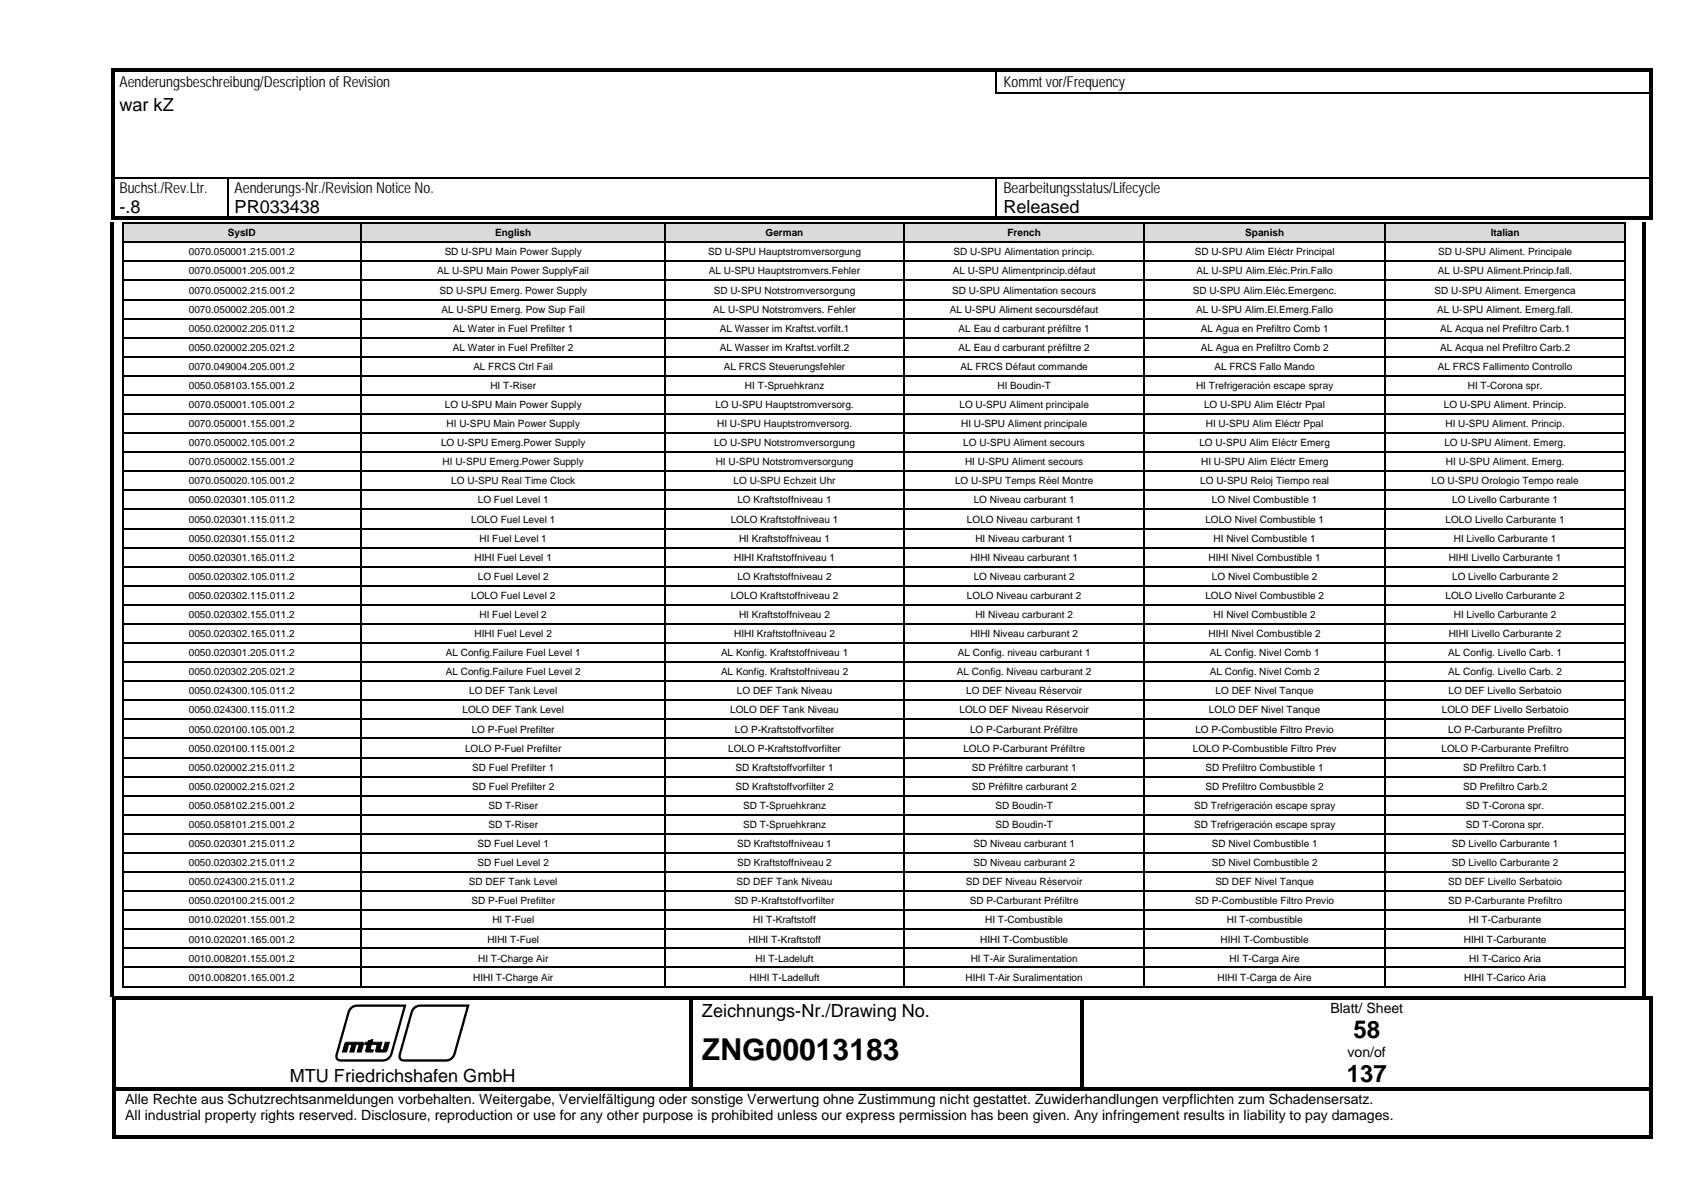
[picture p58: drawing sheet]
<svg xmlns="http://www.w3.org/2000/svg" width="297mm" height="210mm" viewBox="0 0 297 210" stroke-linecap="round" stroke-linejoin="round" font-family="sans-serif">
<defs><g id="words">
<text font-size="5.3" x="123.3" y="186.2">ZNG00013183</text>
<g font-size="4.2">
<text x="237.7" y="182.4">58</text>
<text x="236.5" y="190.1">137</text>
</g>
<g font-size="3.2">
<text x="21" y="19.5">war kZ</text>
<text x="21" y="37.4">-.8</text>
<text x="41.2" y="37.4">PR033438</text>
<text x="176.2" y="37.4">Released</text>
<text x="123.3" y="178.5">Zeichnungs-Nr./Drawing No.</text>
<text x="50.9" y="190">MTU Friedrichshafen GmbH</text>
</g>
<g font-size="2.6">
<text x="21" y="15.3">Aenderungsbeschreibung/Descriptionof Revision</text>
<text x="176.2" y="15.3">Kommt vor/Frequency</text>
<text x="21" y="33.9">Buchst./Rev.Ltr.</text>
<text x="41.2" y="33.9">Aenderungs-Nr./RevisionNotice No.</text>
<text x="176.2" y="33.9">Bearbeitungsstatus/Lifecycle</text>
</g>
<g font-size="2.5">
<text x="233.7" y="177.8">Blatt/ Sheet</text>
<text x="236.7" y="185.5">von/of</text>
<text x="22" y="193.8">Alle Rechte aus Schutzrechtsanmeldungen vorbehalten. Weitergabe, Vervielfältigung oder sonstige Verwertung ohne Zustimmung nicht gestattet. Zuwiderhandlungen verpflichten zum Schadensersatz.</text>
<text x="22" y="196.6">All industrial property rights reserved. Disclosure, reproduction or use for any other purpose is prohibited unless our express permission has been given. Any infringement results in liability to pay damages.</text>
</g>
<g font-size="1.8">
<text x="40" y="41.5">SysID</text>
<text x="87" y="41.5">English</text>
<text x="134.5" y="41.5">German</text>
<text x="177" y="41.5">French</text>
<text x="218.7" y="41.5">Spanish</text>
<text x="261.8" y="41.5">Italian</text>
<text x="33.2" y="44.9">0070.050001.215.001.2</text>
<text x="78.1" y="44.9">SD U-SPU Main Power Supply</text>
<text x="124.4" y="44.9">SD U-SPU Hauptstromversorgung</text>
<text x="167.5" y="44.9">SD U-SPU Alimentation princip.</text>
<text x="209.8" y="44.9">SD U-SPU Alim Eléctr Principal</text>
<text x="252.6" y="44.9">SD U-SPU Aliment. Principale</text>
<text x="33.2" y="48.2">0070.050001.205.001.2</text>
<text x="33.2" y="51.6">0070.050002.215.001.2</text>
<text x="76.8" y="48.2">AL U-SPU Main Power SupplyFail</text>
<text x="77.2" y="51.6">SD U-SPU Emerg. Power Supply</text>
<text x="124.5" y="48.2">AL U-SPU Hauptstromvers.Fehler</text>
<text x="125.4" y="51.6">SD U-SPU Notstromversorgung</text>
<text x="167.3" y="51.6">SD U-SPU Alimentation secours</text>
<text x="167.4" y="48.2">AL U-SPU Alimentprincip.défaut</text>
<text x="209.5" y="51.6">SD U-SPU Alim.Eléc.Emergenc.</text>
<text x="210.2" y="48.2">AL U-SPU Alim.Eléc.Prin.Fallo</text>
<text x="252" y="51.6">SD U-SPU Aliment. Emergenca</text>
<text x="252.6" y="48.2">AL U-SPU Aliment.Princip.fall.</text>
<text x="33.2" y="54.9">0070.050002.205.001.2</text>
<text x="33.2" y="58.3">0050.020002.205.011.2</text>
<text x="77.6" y="54.9">AL U-SPU Emerg. Pow Sup Fail</text>
<text x="79.6" y="58.3">AL Water in Fuel Prefilter 1</text>
<text x="125.3" y="54.9">AL U-SPU Notstromvers. Fehler</text>
<text x="126.4" y="58.3">AL Wasser im Kraftst.vorfilt.1</text>
<text x="166.9" y="54.9">AL U-SPU Aliment secoursdéfaut</text>
<text x="168.4" y="58.3">AL Eau d carburant préfiltre 1</text>
<text x="210.1" y="54.9">AL U-SPU Alim.El.Emerg.Fallo</text>
<text x="210.9" y="58.3">AL Agua en Prefiltro Comb 1</text>
<text x="252.4" y="54.9">AL U-SPU Aliment. Emerg.fall.</text>
<text x="253" y="58.3">AL Acqua nel Prefiltro Carb.1</text>
<text x="33.2" y="61.6">0050.020002.205.021.2</text>
<text x="33.2" y="65">0070.049004.205.001.2</text>
<text x="79.6" y="61.6">AL Water in Fuel Prefilter 2</text>
<text x="83.1" y="65">AL FRCS Ctrl Fail</text>
<text x="126.4" y="61.6">AL Wasser im Kraftst.vorfilt.2</text>
<text x="127.1" y="65">AL FRCS Steuerungsfehler</text>
<text x="168.4" y="61.6">AL Eau d carburant préfiltre 2</text>
<text x="168.7" y="65">AL FRCS Défaut commande</text>
<text x="210.9" y="61.6">AL Agua en Prefiltro Comb 2</text>
<text x="213.3" y="65">AL FRCS Fallo Mando</text>
<text x="252.6" y="65">AL FRCS Fallimento Controllo</text>
<text x="253" y="61.6">AL Acqua nel Prefiltro Carb.2</text>
<text x="33.2" y="68.3">0050.058103.155.001.2</text>
<text x="33.2" y="71.7">0070.050001.105.001.2</text>
<text x="78.1" y="71.7">LO U-SPU Main Power Supply</text>
<text x="86.1" y="68.3">HI T-Riser</text>
<text x="125.6" y="71.7">LO U-SPU Hauptstromversorg.</text>
<text x="130.9" y="68.3">HI T-Spruehkranz</text>
<text x="168.5" y="71.7">LO U-SPU Aliment principale</text>
<text x="175.2" y="68.3">HI Boudin-T</text>
<text x="210.1" y="68.3">HI Trefrigeración escape spray</text>
<text x="211.5" y="71.7">LO U-SPU Alim Eléctr Ppal</text>
<text x="253.6" y="71.7">LO U-SPU Aliment. Princip.</text>
<text x="257.8" y="68.3">HI T-Corona spr.</text>
<text x="33.2" y="75">0070.050001.155.001.2</text>
<text x="78.4" y="75">HI U-SPU Main Power Supply</text>
<text x="126" y="75">HI U-SPU Hauptstromversorg.</text>
<text x="168.8" y="75">HI U-SPU Aliment principale</text>
<text x="211.8" y="75">HI U-SPU Alim Eléctr Ppal</text>
<text x="253.9" y="75">HI U-SPU Aliment. Princip.</text>
<text x="33.2" y="78.4">0070.050002.105.001.2</text>
<text x="33.2" y="81.7">0070.050002.155.001.2</text>
<text x="77.5" y="78.4">LO U-SPU Emerg.Power Supply</text>
<text x="77.7" y="81.7">HI U-SPU Emerg.Power Supply</text>
<text x="125.4" y="78.4">LO U-SPU Notstromversorgung</text>
<text x="125.7" y="81.7">HI U-SPU Notstromversorgung</text>
<text x="169.2" y="78.4">LO U-SPU Aliment secours</text>
<text x="169.5" y="81.7">HI U-SPU Aliment secours</text>
<text x="210.7" y="78.4">LO U-SPU Alim Eléctr Emerg</text>
<text x="211" y="81.7">HI U-SPU Alim Eléctr Emerg</text>
<text x="253.7" y="78.4">LO U-SPU Aliment. Emerg.</text>
<text x="254" y="81.7">HI U-SPU Aliment. Emerg.</text>
<text x="33.2" y="85.1">0070.050020.105.001.2</text>
<text x="33.2" y="88.4">0050.020301.105.011.2</text>
<text x="79.3" y="85.1">LO U-SPU Real Time Clock</text>
<text x="83.9" y="88.4">LO Fuel Level 1</text>
<text x="128.8" y="85.1">LO U-SPU Echzeit Uhr</text>
<text x="129.5" y="88.4">LO Kraftstoffniveau 1</text>
<text x="167.7" y="85.1">LO U-SPU Temps Réel Montre</text>
<text x="171" y="88.4">LO Niveau carburant 1</text>
<text x="210.8" y="85.1">LO U-SPU Reloj Tiempo real</text>
<text x="212.9" y="88.4">LO Nivel Combustible 1</text>
<text x="251.4" y="85.1">LO U-SPU Orologio Tempo reale</text>
<text x="255.1" y="88.4">LO Livello Carburante 1</text>
<text x="33.2" y="91.8">0050.020301.115.011.2</text>
<text x="33.2" y="95.1">0050.020301.155.011.2</text>
<text x="82.8" y="91.8">LOLO Fuel Level 1</text>
<text x="84.2" y="95.1">HI Fuel Level 1</text>
<text x="128.4" y="91.8">LOLO Kraftstoffniveau 1</text>
<text x="129.8" y="95.1">HI Kraftstoffniveau 1</text>
<text x="169.8" y="91.8">LOLO Niveau carburant 1</text>
<text x="171.3" y="95.1">HI Niveau carburant 1</text>
<text x="211.7" y="91.8">LOLO Nivel Combustible 1</text>
<text x="213.2" y="95.1">HI Nivel Combustible 1</text>
<text x="253.9" y="91.8">LOLO Livello Carburante 1</text>
<text x="255.4" y="95.1">HI Livello Carburante 1</text>
<text x="33.2" y="98.5">0050.020301.165.011.2</text>
<text x="33.2" y="101.8">0050.020302.105.011.2</text>
<text x="83.3" y="98.5">HIHI Fuel Level 1</text>
<text x="83.9" y="101.8">LO Fuel Level 2</text>
<text x="128.9" y="98.5">HIHI Kraftstoffniveau 1</text>
<text x="129.5" y="101.8">LO Kraftstoffniveau 2</text>
<text x="170.4" y="98.5">HIHI Niveau carburant 1</text>
<text x="171" y="101.8">LO Niveau carburant 2</text>
<text x="212.3" y="98.5">HIHI Nivel Combustible 1</text>
<text x="212.9" y="101.8">LO Nivel Combustible 2</text>
<text x="254.5" y="98.5">HIHI Livello Carburante 1</text>
<text x="255.1" y="101.8">LO Livello Carburante 2</text>
<text x="33.2" y="105.2">0050.020302.115.011.2</text>
<text x="82.8" y="105.2">LOLO Fuel Level 2</text>
<text x="128.4" y="105.2">LOLO Kraftstoffniveau 2</text>
<text x="169.8" y="105.2">LOLO Niveau carburant 2</text>
<text x="211.7" y="105.2">LOLO Nivel Combustible 2</text>
<text x="253.9" y="105.2">LOLO Livello Carburante 2</text>
<text x="33.2" y="108.5">0050.020302.155.011.2</text>
<text x="33.2" y="111.9">0050.020302.165.011.2</text>
<text x="83.3" y="111.9">HIHI Fuel Level 2</text>
<text x="84.2" y="108.5">HI Fuel Level 2</text>
<text x="128.9" y="111.9">HIHI Kraftstoffniveau 2</text>
<text x="129.8" y="108.5">HI Kraftstoffniveau 2</text>
<text x="170.4" y="111.9">HIHI Niveau carburant 2</text>
<text x="171.3" y="108.5">HI Niveau carburant 2</text>
<text x="212.3" y="111.9">HIHI Nivel Combustible 2</text>
<text x="213.2" y="108.5">HI Nivel Combustible 2</text>
<text x="254.5" y="111.9">HIHI Livello Carburante 2</text>
<text x="255.4" y="108.5">HI Livello Carburante 2</text>
<text x="33.2" y="115.2">0050.020301.205.011.2</text>
<text x="33.2" y="118.6">0050.020302.205.021.2</text>
<text x="78.3" y="115.2">AL Config.Failure Fuel Level 1</text>
<text x="78.3" y="118.6">AL Config.Failure Fuel Level 2</text>
<text x="126.6" y="115.2">AL Konfig. Kraftstoffniveau 1</text>
<text x="126.6" y="118.6">AL Konfig. Kraftstoffniveau 2</text>
<text x="168.1" y="118.6">AL Config. Niveau carburant 2</text>
<text x="168.2" y="115.2">AL Config. niveau carburant 1</text>
<text x="212.5" y="115.2">AL Config. Nivel Comb 1</text>
<text x="212.5" y="118.6">AL Config. Nivel Comb 2</text>
<text x="254.4" y="115.2">AL Config. Livello Carb. 1</text>
<text x="254.4" y="118.6">AL Config. Livello Carb. 2</text>
<text x="33.2" y="121.9">0050.024300.105.011.2</text>
<text x="33.2" y="125.3">0050.024300.115.011.2</text>
<text x="81.2" y="125.3">LOLO DEF Tank Level</text>
<text x="82.4" y="121.9">LO DEF Tank Level</text>
<text x="128.2" y="125.3">LOLO DEF Tank Niveau</text>
<text x="129.4" y="121.9">LO DEF Tank Niveau</text>
<text x="168.5" y="125.3">LOLO DEF Niveau Réservoir</text>
<text x="169.7" y="121.9">LO DEF Niveau Réservoir</text>
<text x="212.3" y="125.3">LOLO DEF Nivel Tanque</text>
<text x="213.5" y="121.9">LO DEF Nivel Tanque</text>
<text x="253.3" y="125.3">LOLO DEF Livello Serbatoio</text>
<text x="254.4" y="121.9">LO DEF Livello Serbatoio</text>
<text x="33.2" y="128.6">0050.020100.105.001.2</text>
<text x="33.2" y="132">0050.020100.115.001.2</text>
<text x="81.7" y="132">LOLO P-Fuel Prefilter</text>
<text x="82.8" y="128.6">LO P-Fuel Prefilter</text>
<text x="127.9" y="132">LOLO P-Kraftstoffvorfilter</text>
<text x="129.1" y="128.6">LO P-Kraftstoffvorfilter</text>
<text x="169.2" y="132">LOLO P-Carburant Préfiltre</text>
<text x="170.4" y="128.6">LO P-Carburant Préfiltre</text>
<text x="209.5" y="132">LOLO P-Combustible Filtro Prev</text>
<text x="210" y="128.6">LO P-Combustible Filtro Previo</text>
<text x="253.2" y="132">LOLO P-Carburante Prefiltro</text>
<text x="254.4" y="128.6">LO P-Carburante Prefiltro</text>
<text x="33.2" y="135.3">0050.020002.215.011.2</text>
<text x="83" y="135.3">SD Fuel Prefilter 1</text>
<text x="129.2" y="135.3">SD Kraftstoffvorfilter 1</text>
<text x="170.7" y="135.3">SD Préfiltre carburant 1</text>
<text x="211.8" y="135.3">SD Prefiltro Combustible 1</text>
<text x="257" y="135.3">SD Prefiltro Carb.1</text>
<text x="33.2" y="138.7">0050.020002.215.021.2</text>
<text x="33.2" y="142">0050.058102.215.001.2</text>
<text x="83" y="138.7">SD Fuel Prefilter 2</text>
<text x="85.8" y="142">SD T-Riser</text>
<text x="129.2" y="138.7">SD Kraftstoffvorfilter 2</text>
<text x="130.5" y="142">SD T-Spruehkranz</text>
<text x="170.7" y="138.7">SD Préfiltre carburant 2</text>
<text x="174.9" y="142">SD Boudin-T</text>
<text x="209.7" y="142">SD Trefrigeración escape spray</text>
<text x="211.8" y="138.7">SD Prefiltro Combustible 2</text>
<text x="257" y="138.7">SD Prefiltro Carb.2</text>
<text x="257.5" y="142">SD T-Corona spr.</text>
<text x="33.2" y="145.4">0050.058101.215.001.2</text>
<text x="33.2" y="148.7">0050.020301.215.011.2</text>
<text x="83.9" y="148.7">SD Fuel Level 1</text>
<text x="85.8" y="145.4">SD T-Riser</text>
<text x="129.5" y="148.7">SD Kraftstoffniveau 1</text>
<text x="130.5" y="145.4">SD T-Spruehkranz</text>
<text x="171" y="148.7">SD Niveau carburant 1</text>
<text x="174.9" y="145.4">SD Boudin-T</text>
<text x="209.7" y="145.4">SD Trefrigeración escape spray</text>
<text x="212.8" y="148.7">SD Nivel Combustible 1</text>
<text x="255" y="148.7">SD Livello Carburante 1</text>
<text x="257.5" y="145.4">SD T-Corona spr.</text>
<text x="33.2" y="152.1">0050.020302.215.011.2</text>
<text x="33.2" y="155.4">0050.024300.215.011.2</text>
<text x="82.4" y="155.4">SD DEF Tank Level</text>
<text x="83.9" y="152.1">SD Fuel Level 2</text>
<text x="129.4" y="155.4">SD DEF Tank Niveau</text>
<text x="129.5" y="152.1">SD Kraftstoffniveau 2</text>
<text x="169.6" y="155.4">SD DEF Niveau Réservoir</text>
<text x="171" y="152.1">SD Niveau carburant 2</text>
<text x="212.8" y="152.1">SD Nivel Combustible 2</text>
<text x="213.5" y="155.4">SD DEF Nivel Tanque</text>
<text x="254.4" y="155.4">SD DEF Livello Serbatoio</text>
<text x="255" y="152.1">SD Livello Carburante 2</text>
<text x="33.2" y="158.8">0050.020100.215.001.2</text>
<text x="82.8" y="158.8">SD P-Fuel Prefilter</text>
<text x="129" y="158.8">SD P-Kraftstoffvorfilter</text>
<text x="170.4" y="158.8">SD P-Carburant Préfiltre</text>
<text x="209.9" y="158.8">SD P-Combustible Filtro Previo</text>
<text x="254.3" y="158.8">SD P-Carburante Prefiltro</text>
<text x="33.2" y="162.2">0010.020201.155.001.2</text>
<text x="33.2" y="165.5">0010.020201.165.001.2</text>
<text x="85.6" y="165.5">HIHI T-Fuel</text>
<text x="86.5" y="162.2">HI T-Fuel</text>
<text x="131.4" y="165.5">HIHI T-Kraftstoff</text>
<text x="132.3" y="162.2">HI T-Kraftstoff</text>
<text x="172.1" y="165.5">HIHI T-Combustible</text>
<text x="173" y="162.2">HI T-Combustible</text>
<text x="214.4" y="165.5">HIHI T-Combustible</text>
<text x="215.5" y="162.2">HI T-combustible</text>
<text x="257.1" y="165.5">HIHI T-Carburante</text>
<text x="258" y="162.2">HI T-Carburante</text>
<text x="33.2" y="168.8">0010.008201.155.001.2</text>
<text x="33.2" y="172.2">0010.008201.165.001.2</text>
<text x="83.1" y="172.2">HIHI T-Charge Air</text>
<text x="84" y="168.8">HI T-Charge Air</text>
<text x="131.6" y="172.2">HIHI T-Ladelluft</text>
<text x="132.7" y="168.8">HI T-Ladeluft</text>
<text x="169.6" y="172.2">HIHI T-Air Suralimentation</text>
<text x="170.5" y="168.8">HI T-Air Suralimentation</text>
<text x="213.8" y="172.2">HIHI T-Carga de Aire</text>
<text x="216" y="168.8">HI T-Carga Aire</text>
<text x="257.2" y="172.2">HIHI T-Carico Aria</text>
<text x="258.1" y="168.8">HI T-Carico Aria</text>
</g>
</g></defs>
<g fill="#000">
<path d="M19.5 12h.6v.5h-.6z" fill-rule="evenodd"/>
<path d="M19.5 12h.6v.5h-.6z" fill-rule="evenodd"/>
<path d="M19.5 12.5h.6v3.7h-.6z" fill-rule="evenodd"/>
<path d="M19.5 16.2h.6v.3h-.6z" fill-rule="evenodd"/>
<path d="M20.1 12h154.8v.5h-154.8z" fill-rule="evenodd"/>
<path d="M174.9 12h.5v.5h-.5z" fill-rule="evenodd"/>
<path d="M175.4 12h24.6v.5h-24.6z" fill-rule="evenodd"/>
<path d="M200 12h.6v.5h-.6z" fill-rule="evenodd"/>
<path d="M200.6 12h89.2v.5h-89.2z" fill-rule="evenodd"/>
<path d="M289.8 12h.5v.5h-.5z" fill-rule="evenodd"/>
<path d="M289.8 12h.5v.5h-.5z" fill-rule="evenodd"/>
<path d="M289.8 12.5h.5v3.7h-.5z" fill-rule="evenodd"/>
<path d="M289.8 16.2h.5v.3h-.5z" fill-rule="evenodd"/>
<path d="M19.5 16.5h.6v3.7h-.6z" fill-rule="evenodd"/>
<path d="M19.5 20.2h.6v3.6h-.6z" fill-rule="evenodd"/>
<path d="M19.5 23.8h.6v3.7h-.6z" fill-rule="evenodd"/>
<path d="M19.5 27.5h.6v3.6h-.6z" fill-rule="evenodd"/>
<path d="M19.5 31.4h.6v3h-.6z" fill-rule="evenodd"/>
<path d="M19.5 34.4h.6v3.7h-.6z" fill-rule="evenodd"/>
<path d="M19.5 38.1h.6v.5h-.6z" fill-rule="evenodd"/>
<path d="M19.5 38.1h.6v.5h-.6z" fill-rule="evenodd"/>
<path d="M20.1 38.1h19.8v.5h-19.8z" fill-rule="evenodd"/>
<path d="M39.9 38.1h.5v.5h-.5z" fill-rule="evenodd"/>
<path d="M40.4 38.1h134.5v.5h-134.5z" fill-rule="evenodd"/>
<path d="M174.9 38.1h.5v.5h-.5z" fill-rule="evenodd"/>
<path d="M175.4 38.1h114.4v.5h-114.4z" fill-rule="evenodd"/>
<path d="M289.8 16.5h.5v3.7h-.5z" fill-rule="evenodd"/>
<path d="M289.8 20.2h.5v3.6h-.5z" fill-rule="evenodd"/>
<path d="M289.8 23.8h.5v3.7h-.5z" fill-rule="evenodd"/>
<path d="M289.8 27.5h.5v3.6h-.5z" fill-rule="evenodd"/>
<path d="M289.8 31.4h.5v3h-.5z" fill-rule="evenodd"/>
<path d="M289.8 34.4h.5v3.7h-.5z" fill-rule="evenodd"/>
<path d="M289.8 38.1h.5v.5h-.5z" fill-rule="evenodd"/>
<path d="M289.8 38.1h.5v.5h-.5z" fill-rule="evenodd"/>
<path d="M19.8 175h.5v.5h-.5z" fill-rule="evenodd"/>
<path d="M19.8 175h.5v.5h-.5z" fill-rule="evenodd"/>
<path d="M20.3 175h100.8v.5h-100.8z" fill-rule="evenodd"/>
<path d="M121.1 175h.5v.5h-.5z" fill-rule="evenodd"/>
<path d="M121.6 175h68.2v.5h-68.2z" fill-rule="evenodd"/>
<path d="M189.8 175h.6v.5h-.6z" fill-rule="evenodd"/>
<path d="M190.4 175h99.4v.5h-99.4z" fill-rule="evenodd"/>
<path d="M289.8 175h.5v.5h-.5z" fill-rule="evenodd"/>
<path d="M289.8 175h.5v.5h-.5z" fill-rule="evenodd"/>
<path d="M19.8 175.5h.5v15.4h-.5z" fill-rule="evenodd"/>
<path d="M19.8 190.9h.5v.6h-.5z" fill-rule="evenodd"/>
<path d="M19.8 191.5h.5v8h-.5z" fill-rule="evenodd"/>
<path d="M20.3 190.9h100.8v.6h-100.8z" fill-rule="evenodd"/>
<path d="M121.1 175.5h.5v15.4h-.5z" fill-rule="evenodd"/>
<path d="M121.1 190.9h.5v.6h-.5z" fill-rule="evenodd"/>
<path d="M121.6 190.9h68.2v.6h-68.2z" fill-rule="evenodd"/>
<path d="M189.8 175.5h.6v15.4h-.6z" fill-rule="evenodd"/>
<path d="M189.8 190.9h.6v.6h-.6z" fill-rule="evenodd"/>
<path d="M190.4 190.9h99.4v.6h-99.4z" fill-rule="evenodd"/>
<path d="M289.8 175.5h.5v15.4h-.5z" fill-rule="evenodd"/>
<path d="M289.8 190.9h.5v.6h-.5z" fill-rule="evenodd"/>
<path d="M289.8 191.5h.5v8h-.5z" fill-rule="evenodd"/>
<path d="M19.8 199.5h.5v.5h-.5z" fill-rule="evenodd"/>
<path d="M19.8 199.5h.5v.5h-.5z" fill-rule="evenodd"/>
<path d="M20.3 199.5h269.5v.5h-269.5z" fill-rule="evenodd"/>
<path d="M289.8 199.5h.5v.5h-.5z" fill-rule="evenodd"/>
<path d="M289.8 199.5h.5v.5h-.5z" fill-rule="evenodd"/>
</g>
<path d="M175 12.5v3.7M20.1 31.3h19.8M40 31.4v6.7M40.1 31.3h134.8M175 31.4v6.7M175.2 31.3h114.6" fill="none" stroke="#000" stroke-width=".25"/>
<path d="M174.9 16.3h25.1M200.4 16.3h89.4" fill="none" stroke="#000" stroke-width=".34"/>
<g fill="#000">
<path d="M200 16.2h.4v.3h-.4zM19.5 31.1h.6v.3h-.6zM39.9 31.4h.2zM39.9 31.1h.2v.3h-.2zM174.9 31.4h.3zM174.9 31.1h.3v.3h-.3zM289.8 31.1h.5v.3h-.5zM60.6 183.2l.3-.2h2.2a.47 .47 0 0 1 .6 .1 .47 .47 0 0 1 .1 .6l-.4 1h-.7l.4-1.3h-.6l-.3 1.3h-.8l.4-1.3h-.6l-.3 1.3h-.8zM64.2 183h.4l.1-.2 .8-.3-.2 .5h1.8l-.4 1.4h.6l.4-1.4h.7l-.1 .4a1.4 1.4 0 0 1-.7 1.3h-1a.44 .44 0 0 1-.6-.3l.3-1h-1.1l-.2 1h.6l-.1 .3h-.5a.51 .51 0 0 1-.8-.3l.3-1h-.4z"/>
<path d="M61.5 176.9l.6-.4 .6-.1h8.7l-2.4 8.6a2.24 2.24 0 0 1-2.7 1.4h-6.4a1.06 1.06 0 0 1-1-.6 1.06 1.06 0 0 1 .2-1.1l1.9-6.9zM61.8 177.2l-.4 .7-2 7.2a.69 .69 0 0 0 .1 .8 .69 .69 0 0 0 .8 .1h6.9a1.38 1.38 0 0 0 1.4-1.1l2.3-8.1h-8.2z"/>
<path d="M72.6 176.9l.6-.4 .6-.1h8.7l-2.5 8.6a2.21 2.21 0 0 1-2.6 1.4h-6.4a1.06 1.06 0 0 1-1-.6 1.06 1.06 0 0 1 .1-1.1l2-7.1zM72.9 177.2l-.4 .7-2 7.2a.69 .69 0 0 0 .1 .8 .69 .69 0 0 0 .8 .1h6.9a1.38 1.38 0 0 0 1.4-1.1l2.2-8.1h-8.1z"/>
</g>
<path d="M60.6 183.2l.3-.2h2.2a.47 .47 0 0 1 .6 .1 .47 .47 0 0 1 .1 .6l-.4 1h-.7l.4-1.3h-.6l-.3 1.3h-.8l.4-1.3h-.6l-.3 1.3h-.8zM64.2 183h.4l.1-.2 .8-.3-.2 .5h1.8l-.4 1.4h.6l.4-1.4h.7l-.1 .4a1.4 1.4 0 0 1-.7 1.3h-1a.44 .44 0 0 1-.6-.3l.3-1h-1.1l-.2 1h.6l-.1 .3h-.5a.51 .51 0 0 1-.8-.3l.3-1h-.4z" fill="none" stroke="#000" stroke-width=".18"/>
<g fill="#dadada">
<path d="M21.7 39.4h41.6v3h-41.6z" fill-rule="evenodd"/>
<path d="M22.8 39.9h39.4v2h-39.4z" fill-rule="evenodd"/>
<path d="M63.6 39.4h53.1v3h-53.1z" fill-rule="evenodd"/>
<path d="M64.7 39.9h50.9v2h-50.9z" fill-rule="evenodd"/>
<path d="M117 39.4h41.6v3h-41.6z" fill-rule="evenodd"/>
<path d="M118.1 39.9h39.5v2h-39.5z" fill-rule="evenodd"/>
<path d="M158.8 39.4h42v3h-42z" fill-rule="evenodd"/>
<path d="M160 39.9h39.8v2h-39.8z" fill-rule="evenodd"/>
<path d="M201 39.4h42.1v3h-42.1z" fill-rule="evenodd"/>
<path d="M202.2 39.9h39.8v2h-39.8z" fill-rule="evenodd"/>
<path d="M243.3 39.4h42v3h-42z" fill-rule="evenodd"/>
<path d="M244.5 39.9h39.7v2h-39.7z" fill-rule="evenodd"/>
</g>
<g fill="#000">
<path d="M21.4 39h.3v.4h-.3zM21.4 39h.3v.3h-.3zM63.3 39.3l.3 .1zM63.3 39h.3v.3h-.3zM116.7 39.3l.3 .1zM116.7 39h.3v.3h-.3zM158.6 39.3l.4 .1zM158.6 39h.4v.3h-.4zM200.9 39.3l.3 .1zM200.9 39h.3v.3h-.3zM243.1 39.3l.3 .1zM243.1 39h.3v.3h-.3z"/>
<path d="M285.3 39h.3v.4h-.3zM285.3 39h.3v.3h-.3zM21.4 42.4h.3v.3h-.3zM21.4 45.7h.3v.4h-.3zM21.4 49.1h.3v.3h-.3zM21.4 52.4h.3v.4h-.3zM21.4 55.8h.3v.3h-.3zM21.4 59.1h.3v.4h-.3zM63.3 42.4h.3v.3h-.3zM63.3 45.7h.3v.4h-.3zM63.3 49.1h.3v.3h-.3zM63.3 52.4h.3v.4h-.3z"/>
<path d="M63.3 55.8h.3v.3h-.3zM63.3 59.1h.3v.4h-.3zM116.7 42.4h.3v.3h-.3zM116.7 45.7h.3v.4h-.3zM116.7 49.1h.3v.3h-.3zM116.7 52.4h.3v.4h-.3zM116.7 55.8h.3v.3h-.3zM116.7 59.1h.3v.4h-.3zM158.6 42.4h.4v.3h-.4zM158.6 45.7h.4v.4h-.4zM158.6 49.1h.4v.3h-.4zM158.6 52.4h.4v.4h-.4z"/>
<path d="M158.6 55.8h.4v.3h-.4zM158.6 59.1h.4v.4h-.4zM200.9 42.4h.3v.3h-.3zM200.9 45.7h.3v.4h-.3zM200.9 49.1h.3v.3h-.3zM200.9 52.4h.3v.4h-.3zM200.9 55.8h.3v.3h-.3zM200.9 59.1h.3v.4h-.3zM243.1 42.4h.3v.3h-.3zM243.1 45.7h.3v.4h-.3zM243.1 49.1h.3v.3h-.3zM243.1 52.4h.3v.4h-.3z"/>
<path d="M243.1 55.8h.3v.3h-.3zM243.1 59.1h.3v.4h-.3zM285.3 42.4h.3v.3h-.3zM285.3 45.7h.3v.4h-.3zM285.3 49.1h.3v.3h-.3zM285.3 52.4h.3v.4h-.3zM285.3 55.8h.3v.3h-.3zM285.3 59.1h.3v.4h-.3zM21.4 62.5h.3v.3h-.3zM21.4 65.8h.3v.4h-.3zM21.4 69.2h.3v.3h-.3zM21.4 72.5h.3v.4h-.3z"/>
<path d="M21.4 75.9h.3v.3h-.3zM21.4 79.2h.3v.4h-.3zM63.3 62.5h.3v.3h-.3zM63.3 65.8h.3v.4h-.3zM63.3 69.2h.3v.3h-.3zM63.3 72.5h.3v.4h-.3zM63.3 75.9h.3v.3h-.3zM63.3 79.2h.3v.4h-.3zM116.7 62.5h.3v.3h-.3zM116.7 65.8h.3v.4h-.3zM116.7 69.2h.3v.3h-.3zM116.7 72.5h.3v.4h-.3z"/>
<path d="M116.7 75.9h.3v.3h-.3zM116.7 79.2h.3v.4h-.3zM158.6 62.5h.4v.3h-.4zM158.6 65.8h.4v.4h-.4zM158.6 69.2h.4v.3h-.4zM158.6 72.5h.4v.4h-.4zM158.6 75.9h.4v.3h-.4zM158.6 79.2h.4v.4h-.4zM200.9 62.5h.3v.3h-.3zM200.9 65.8h.3v.4h-.3zM200.9 69.2h.3v.3h-.3zM200.9 72.5h.3v.4h-.3z"/>
<path d="M200.9 75.9h.3v.3h-.3zM200.9 79.2h.3v.4h-.3zM243.1 62.5h.3v.3h-.3zM243.1 65.8h.3v.4h-.3zM243.1 69.2h.3v.3h-.3zM243.1 72.5h.3v.4h-.3zM243.1 75.9h.3v.3h-.3zM243.1 79.2h.3v.4h-.3zM285.3 62.5h.3v.3h-.3zM285.3 65.8h.3v.4h-.3zM285.3 69.2h.3v.3h-.3zM285.3 72.5h.3v.4h-.3z"/>
<path d="M285.3 75.9h.3v.3h-.3zM285.3 79.2h.3v.4h-.3zM21.4 82.6h.3v.4h-.3zM21.4 85.9h.3v.4h-.3zM21.4 89.3h.3v.3h-.3zM21.4 92.6h.3v.4h-.3zM21.4 96h.3v.4h-.3zM21.4 99.3h.3v.4h-.3zM63.3 82.6h.3v.4h-.3zM63.3 85.9h.3v.4h-.3zM63.3 89.3h.3v.3h-.3zM63.3 92.6h.3v.4h-.3z"/>
<path d="M63.3 96h.3v.4h-.3zM63.3 99.3h.3v.4h-.3zM116.7 82.6h.3v.4h-.3zM116.7 85.9h.3v.4h-.3zM116.7 89.3h.3v.3h-.3zM116.7 92.6h.3v.4h-.3zM116.7 96h.3v.4h-.3zM116.7 99.3h.3v.4h-.3zM158.6 82.6h.4v.4h-.4zM158.6 85.9h.4v.4h-.4zM158.6 89.3h.4v.3h-.4zM158.6 92.6h.4v.4h-.4z"/>
<path d="M158.6 96h.4v.4h-.4zM158.6 99.3h.4v.4h-.4zM200.9 82.6h.3v.4h-.3zM200.9 85.9h.3v.4h-.3zM200.9 89.3h.3v.3h-.3zM200.9 92.6h.3v.4h-.3zM200.9 96h.3v.4h-.3zM200.9 99.3h.3v.4h-.3zM243.1 82.6h.3v.4h-.3zM243.1 85.9h.3v.4h-.3zM243.1 89.3h.3v.3h-.3zM243.1 92.6h.3v.4h-.3z"/>
<path d="M243.1 96h.3v.4h-.3zM243.1 99.3h.3v.4h-.3zM285.3 82.6h.3v.4h-.3zM285.3 85.9h.3v.4h-.3zM285.3 89.3h.3v.3h-.3zM285.3 92.6h.3v.4h-.3zM285.3 96h.3v.4h-.3zM285.3 99.3h.3v.4h-.3zM21.4 102.7h.3v.4h-.3zM21.4 106h.3v.4h-.3zM21.4 109.4h.3v.3h-.3zM21.4 112.8h.3v.3h-.3z"/>
<path d="M21.4 116.1h.3v.4h-.3zM21.4 119.4h.3v.4h-.3zM63.3 102.7h.3v.4h-.3zM63.3 106h.3v.4h-.3zM63.3 109.4h.3v.3h-.3zM63.3 112.8h.3v.3h-.3zM63.3 116.1h.3v.4h-.3zM63.3 119.4h.3v.4h-.3zM116.7 102.7h.3v.4h-.3zM116.7 106h.3v.4h-.3zM116.7 109.4h.3v.3h-.3zM116.7 112.8h.3v.3h-.3z"/>
<path d="M116.7 116.1h.3v.4h-.3zM116.7 119.4h.3v.4h-.3zM158.6 102.7h.4v.4h-.4zM158.6 106h.4v.4h-.4zM158.6 109.4h.4v.3h-.4zM158.6 112.8h.4v.3h-.4zM158.6 116.1h.4v.4h-.4zM158.6 119.4h.4v.4h-.4zM200.9 102.7h.3v.4h-.3zM200.9 106h.3v.4h-.3zM200.9 109.4h.3v.3h-.3zM200.9 112.8h.3v.3h-.3z"/>
<path d="M200.9 116.1h.3v.4h-.3zM200.9 119.4h.3v.4h-.3zM243.1 102.7h.3v.4h-.3zM243.1 106h.3v.4h-.3zM243.1 109.4h.3v.3h-.3zM243.1 112.8h.3v.3h-.3zM243.1 116.1h.3v.4h-.3zM243.1 119.4h.3v.4h-.3zM285.3 102.7h.3v.4h-.3zM285.3 106h.3v.4h-.3zM285.3 109.4h.3v.3h-.3zM285.3 112.8h.3v.3h-.3z"/>
<path d="M285.3 116.1h.3v.4h-.3zM285.3 119.4h.3v.4h-.3zM21.4 122.8h.3v.4h-.3zM21.4 126.2h.3v.3h-.3zM21.4 129.5h.3v.4h-.3zM21.4 132.9h.3v.3h-.3zM21.4 136.2h.3v.4h-.3zM21.4 139.6h.3v.3h-.3zM63.3 122.8h.3v.4h-.3zM63.3 126.2h.3v.3h-.3zM63.3 129.5h.3v.4h-.3zM63.3 132.9h.3v.3h-.3z"/>
<path d="M63.3 136.2h.3v.4h-.3zM63.3 139.6h.3v.3h-.3zM116.7 122.8h.3v.4h-.3zM116.7 126.2h.3v.3h-.3zM116.7 129.5h.3v.4h-.3zM116.7 132.9h.3v.3h-.3zM116.7 136.2h.3v.4h-.3zM116.7 139.6h.3v.3h-.3zM158.6 122.8h.4v.4h-.4zM158.6 126.2h.4v.3h-.4zM158.6 129.5h.4v.4h-.4zM158.6 132.9h.4v.3h-.4z"/>
<path d="M158.6 136.2h.4v.4h-.4zM158.6 139.6h.4v.3h-.4zM200.9 122.8h.3v.4h-.3zM200.9 126.2h.3v.3h-.3zM200.9 129.5h.3v.4h-.3zM200.9 132.9h.3v.3h-.3zM200.9 136.2h.3v.4h-.3zM200.9 139.6h.3v.3h-.3zM243.1 122.8h.3v.4h-.3zM243.1 126.2h.3v.3h-.3zM243.1 129.5h.3v.4h-.3zM243.1 132.9h.3v.3h-.3z"/>
<path d="M243.1 136.2h.3v.4h-.3zM243.1 139.6h.3v.3h-.3zM285.3 122.8h.3v.4h-.3zM285.3 126.2h.3v.3h-.3zM285.3 129.5h.3v.4h-.3zM285.3 132.9h.3v.3h-.3zM285.3 136.2h.3v.4h-.3zM285.3 139.6h.3v.3h-.3zM21.4 142.9h.3v.4h-.3zM21.4 146.3h.3v.3h-.3zM21.4 149.6h.3v.4h-.3zM21.4 153h.3v.3h-.3z"/>
<path d="M21.4 156.3h.3v.4h-.3zM63.3 142.9h.3v.4h-.3zM63.3 146.3h.3v.3h-.3zM63.3 149.6h.3v.4h-.3zM63.3 153h.3v.3h-.3zM63.3 156.3h.3v.4h-.3zM116.7 142.9h.3v.4h-.3zM116.7 146.3h.3v.3h-.3zM116.7 149.6h.3v.4h-.3zM116.7 153h.3v.3h-.3zM116.7 156.3h.3v.4h-.3zM158.6 142.9h.4v.4h-.4z"/>
<path d="M158.6 146.3h.4v.3h-.4zM158.6 149.6h.4v.4h-.4zM158.6 153h.4v.3h-.4zM158.6 156.3h.4v.4h-.4zM200.9 142.9h.3v.4h-.3zM200.9 146.3h.3v.3h-.3zM200.9 149.6h.3v.4h-.3zM200.9 153h.3v.3h-.3zM200.9 156.3h.3v.4h-.3zM243.1 142.9h.3v.4h-.3zM243.1 146.3h.3v.3h-.3zM243.1 149.6h.3v.4h-.3z"/>
<path d="M243.1 153h.3v.3h-.3zM243.1 156.3h.3v.4h-.3zM285.3 142.9h.3v.4h-.3zM285.3 146.3h.3v.3h-.3zM285.3 149.6h.3v.4h-.3zM285.3 153h.3v.3h-.3zM285.3 156.3h.3v.4h-.3zM21.4 159.7h.3v.3h-.3zM21.4 163h.3v.4h-.3zM21.4 166.4h.3v.3h-.3zM21.4 169.7h.3v.4h-.3zM21.4 173.1h.3v.3h-.3z"/>
<path d="M63.3 159.7h.3v.3h-.3zM63.3 163h.3v.4h-.3zM63.3 166.4h.3v.3h-.3zM63.3 169.7h.3v.4h-.3zM63.3 173.1h.3v.3h-.3zM116.7 159.7h.3v.3h-.3zM116.7 163h.3v.4h-.3zM116.7 166.4h.3v.3h-.3zM116.7 169.7h.3v.4h-.3zM116.7 173.1h.3v.3h-.3zM158.6 159.7h.4v.3h-.4zM158.6 163h.4v.4h-.4z"/>
<path d="M158.6 166.4h.4v.3h-.4zM158.6 169.7h.4v.4h-.4zM158.6 173.1h.4v.3h-.4zM200.9 159.7h.3v.3h-.3zM200.9 163h.3v.4h-.3zM200.9 166.4h.3v.3h-.3zM200.9 169.7h.3v.4h-.3zM200.9 173.1h.3v.3h-.3zM243.1 159.7h.3v.3h-.3zM243.1 163h.3v.4h-.3zM243.1 166.4h.3v.3h-.3zM243.1 169.7h.3v.4h-.3z"/>
<path d="M243.1 173.1h.3v.3h-.3zM285.3 159.7h.3v.3h-.3zM285.3 163h.3v.4h-.3zM285.3 166.4h.3v.3h-.3zM285.3 169.7h.3v.4h-.3zM285.3 173.1h.3v.3h-.3z"/>
</g>
<g fill="none" stroke="#000" stroke-width=".34">
<path d="M21.5 39.4v3M21.7 39.2h41.6M63.5 39.4v3M63.6 39.2h53.1M116.8 39.4v3M117 39.2h41.6M158.8 39.4v3M159 39.2h41.9M201 39.4v3M201.2 39.2h41.9M243.3 39.4v3M243.4 39.2h41.9"/>
<path d="M285.5 39.4v3M21.5 42.7v3M21.5 46.1v3M21.5 49.4v3M21.5 52.8v3M21.5 56.1v3M21.5 59.5v3M21.7 42.5h41.6M21.7 45.9h41.6M21.7 49.2h41.6M21.7 52.6h41.6M21.7 55.9h41.6"/>
<path d="M21.7 59.3h41.6M63.5 42.7v3M63.5 46.1v3M63.5 49.4v3M63.5 52.8v3M63.5 56.1v3M63.5 59.5v3M63.6 42.5h53.1M63.6 45.9h53.1M63.6 49.2h53.1M63.6 52.6h53.1M63.6 55.9h53.1"/>
<path d="M63.6 59.3h53.1M116.8 42.7v3M116.8 46.1v3M116.8 49.4v3M116.8 52.8v3M116.8 56.1v3M116.8 59.5v3M117 42.5h41.6M117 45.9h41.6M117 49.2h41.6M117 52.6h41.6M117 55.9h41.6"/>
<path d="M117 59.3h41.6M158.8 42.7v3M158.8 46.1v3M158.8 49.4v3M158.8 52.8v3M158.8 56.1v3M158.8 59.5v3M159 42.5h41.9M159 45.9h41.9M159 49.2h41.9M159 52.6h41.9M159 55.9h41.9"/>
<path d="M159 59.3h41.9M201 42.7v3M201 46.1v3M201 49.4v3M201 52.8v3M201 56.1v3M201 59.5v3M201.2 42.5h41.9M201.2 45.9h41.9M201.2 49.2h41.9M201.2 52.6h41.9M201.2 55.9h41.9"/>
<path d="M201.2 59.3h41.9M243.3 42.7v3M243.3 46.1v3M243.3 49.4v3M243.3 52.8v3M243.3 56.1v3M243.3 59.5v3M243.4 42.5h41.9M243.4 45.9h41.9M243.4 49.2h41.9M243.4 52.6h41.9M243.4 55.9h41.9"/>
<path d="M243.4 59.3h41.9M285.5 42.7v3M285.5 46.1v3M285.5 49.4v3M285.5 52.8v3M285.5 56.1v3M285.5 59.5v3M21.5 62.8v3M21.5 66.2v3M21.5 69.5v3M21.5 72.9v3M21.5 76.2v3"/>
<path d="M21.5 79.6v3M21.7 62.7h41.6M21.7 66h41.6M21.7 69.3h41.6M21.7 72.7h41.6M21.7 76.1h41.6M21.7 79.4h41.6M63.5 62.8v3M63.5 66.2v3M63.5 69.5v3M63.5 72.9v3M63.5 76.2v3"/>
<path d="M63.5 79.6v3M63.6 62.7h53.1M63.6 66h53.1M63.6 69.3h53.1M63.6 72.7h53.1M63.6 76.1h53.1M63.6 79.4h53.1M116.8 62.8v3M116.8 66.2v3M116.8 69.5v3M116.8 72.9v3M116.8 76.2v3"/>
<path d="M116.8 79.6v3M117 62.7h41.6M117 66h41.6M117 69.3h41.6M117 72.7h41.6M117 76.1h41.6M117 79.4h41.6M158.8 62.8v3M158.8 66.2v3M158.8 69.5v3M158.8 72.9v3M158.8 76.2v3"/>
<path d="M158.8 79.6v3M159 62.7h41.9M159 66h41.9M159 69.3h41.9M159 72.7h41.9M159 76.1h41.9M159 79.4h41.9M201 62.8v3M201 66.2v3M201 69.5v3M201 72.9v3M201 76.2v3"/>
<path d="M201 79.6v3M201.2 62.7h41.9M201.2 66h41.9M201.2 69.3h41.9M201.2 72.7h41.9M201.2 76.1h41.9M201.2 79.4h41.9M243.3 62.8v3M243.3 66.2v3M243.3 69.5v3M243.3 72.9v3M243.3 76.2v3"/>
<path d="M243.3 79.6v3M243.4 62.7h41.9M243.4 66h41.9M243.4 69.3h41.9M243.4 72.7h41.9M243.4 76.1h41.9M243.4 79.4h41.9M285.5 62.8v3M285.5 66.2v3M285.5 69.5v3M285.5 72.9v3M285.5 76.2v3"/>
<path d="M285.5 79.6v3M21.5 83v2.9M21.5 86.3v3M21.5 89.6v3M21.5 93v3M21.5 96.4v2.9M21.5 99.7v3M21.7 82.8h41.6M21.7 86.1h41.6M21.7 89.5h41.6M21.7 92.8h41.6M21.7 96.2h41.6"/>
<path d="M21.7 99.5h41.6M63.5 83v2.9M63.5 86.3v3M63.5 89.6v3M63.5 93v3M63.5 96.4v2.9M63.5 99.7v3M63.6 82.8h53.1M63.6 86.1h53.1M63.6 89.5h53.1M63.6 92.8h53.1M63.6 96.2h53.1"/>
<path d="M63.6 99.5h53.1M116.8 83v2.9M116.8 86.3v3M116.8 89.6v3M116.8 93v3M116.8 96.4v2.9M116.8 99.7v3M117 82.8h41.6M117 86.1h41.6M117 89.5h41.6M117 92.8h41.6M117 96.2h41.6"/>
<path d="M117 99.5h41.6M158.8 83v2.9M158.8 86.3v3M158.8 89.6v3M158.8 93v3M158.8 96.4v2.9M158.8 99.7v3M159 82.8h41.9M159 86.1h41.9M159 89.5h41.9M159 92.8h41.9M159 96.2h41.9"/>
<path d="M159 99.5h41.9M201 83v2.9M201 86.3v3M201 89.6v3M201 93v3M201 96.4v2.9M201 99.7v3M201.2 82.8h41.9M201.2 86.1h41.9M201.2 89.5h41.9M201.2 92.8h41.9M201.2 96.2h41.9"/>
<path d="M201.2 99.5h41.9M243.3 83v2.9M243.3 86.3v3M243.3 89.6v3M243.3 93v3M243.3 96.4v2.9M243.3 99.7v3M243.4 82.8h41.9M243.4 86.1h41.9M243.4 89.5h41.9M243.4 92.8h41.9M243.4 96.2h41.9"/>
<path d="M243.4 99.5h41.9M285.5 83v2.9M285.5 86.3v3M285.5 89.6v3M285.5 93v3M285.5 96.4v2.9M285.5 99.7v3M21.5 103.1v2.9M21.5 106.4v3M21.5 109.7v3.1M21.5 113.1v3M21.5 116.5v2.9"/>
<path d="M21.5 119.8v3M21.7 102.9h41.6M21.7 106.2h41.6M21.7 109.6h41.6M21.7 112.9h41.6M21.7 116.3h41.6M21.7 119.6h41.6M63.5 103.1v2.9M63.5 106.4v3M63.5 109.7v3.1M63.5 113.1v3M63.5 116.5v2.9"/>
<path d="M63.5 119.8v3M63.6 102.9h53.1M63.6 106.2h53.1M63.6 109.6h53.1M63.6 112.9h53.1M63.6 116.3h53.1M63.6 119.6h53.1M116.8 103.1v2.9M116.8 106.4v3M116.8 109.7v3.1M116.8 113.1v3M116.8 116.5v2.9"/>
<path d="M116.8 119.8v3M117 102.9h41.6M117 106.2h41.6M117 109.6h41.6M117 112.9h41.6M117 116.3h41.6M117 119.6h41.6M158.8 103.1v2.9M158.8 106.4v3M158.8 109.7v3.1M158.8 113.1v3M158.8 116.5v2.9"/>
<path d="M158.8 119.8v3M159 102.9h41.9M159 106.2h41.9M159 109.6h41.9M159 112.9h41.9M159 116.3h41.9M159 119.6h41.9M201 103.1v2.9M201 106.4v3M201 109.7v3.1M201 113.1v3M201 116.5v2.9"/>
<path d="M201 119.8v3M201.2 102.9h41.9M201.2 106.2h41.9M201.2 109.6h41.9M201.2 112.9h41.9M201.2 116.3h41.9M201.2 119.6h41.9M243.3 103.1v2.9M243.3 106.4v3M243.3 109.7v3.1M243.3 113.1v3M243.3 116.5v2.9"/>
<path d="M243.3 119.8v3M243.4 102.9h41.9M243.4 106.2h41.9M243.4 109.6h41.9M243.4 112.9h41.9M243.4 116.3h41.9M243.4 119.6h41.9M285.5 103.1v2.9M285.5 106.4v3M285.5 109.7v3.1M285.5 113.1v3M285.5 116.5v2.9"/>
<path d="M285.5 119.8v3M21.5 123.2v3M21.5 126.5v3M21.5 129.9v3M21.5 133.2v3M21.5 136.6v3M21.5 139.9v3M21.7 123h41.6M21.7 126.3h41.6M21.7 129.7h41.6M21.7 133h41.6M21.7 136.4h41.6"/>
<path d="M21.7 139.7h41.6M63.5 123.2v3M63.5 126.5v3M63.5 129.9v3M63.5 133.2v3M63.5 136.6v3M63.5 139.9v3M63.6 123h53.1M63.6 126.3h53.1M63.6 129.7h53.1M63.6 133h53.1M63.6 136.4h53.1"/>
<path d="M63.6 139.7h53.1M116.8 123.2v3M116.8 126.5v3M116.8 129.9v3M116.8 133.2v3M116.8 136.6v3M116.8 139.9v3M117 123h41.6M117 126.3h41.6M117 129.7h41.6M117 133h41.6M117 136.4h41.6"/>
<path d="M117 139.7h41.6M158.8 123.2v3M158.8 126.5v3M158.8 129.9v3M158.8 133.2v3M158.8 136.6v3M158.8 139.9v3M159 123h41.9M159 126.3h41.9M159 129.7h41.9M159 133h41.9M159 136.4h41.9"/>
<path d="M159 139.7h41.9M201 123.2v3M201 126.5v3M201 129.9v3M201 133.2v3M201 136.6v3M201 139.9v3M201.2 123h41.9M201.2 126.3h41.9M201.2 129.7h41.9M201.2 133h41.9M201.2 136.4h41.9"/>
<path d="M201.2 139.7h41.9M243.3 123.2v3M243.3 126.5v3M243.3 129.9v3M243.3 133.2v3M243.3 136.6v3M243.3 139.9v3M243.4 123h41.9M243.4 126.3h41.9M243.4 129.7h41.9M243.4 133h41.9M243.4 136.4h41.9"/>
<path d="M243.4 139.7h41.9M285.5 123.2v3M285.5 126.5v3M285.5 129.9v3M285.5 133.2v3M285.5 136.6v3M285.5 139.9v3M21.5 143.3v3M21.5 146.6v3M21.5 150v3M21.5 153.3v3M21.5 156.7v3"/>
<path d="M21.7 143.1h41.6M21.7 146.4h41.6M21.7 149.8h41.6M21.7 153.1h41.6M21.7 156.5h41.6M21.7 159.8h41.6M63.5 143.3v3M63.5 146.6v3M63.5 150v3M63.5 153.3v3M63.5 156.7v3M63.6 143.1h53.1"/>
<path d="M63.6 146.4h53.1M63.6 149.8h53.1M63.6 153.1h53.1M63.6 156.5h53.1M63.6 159.8h53.1M116.8 143.3v3M116.8 146.6v3M116.8 150v3M116.8 153.3v3M116.8 156.7v3M117 143.1h41.6M117 146.4h41.6"/>
<path d="M117 149.8h41.6M117 153.1h41.6M117 156.5h41.6M117 159.8h41.6M158.8 143.3v3M158.8 146.6v3M158.8 150v3M158.8 153.3v3M158.8 156.7v3M159 143.1h41.9M159 146.4h41.9M159 149.8h41.9"/>
<path d="M159 153.1h41.9M159 156.5h41.9M159 159.8h41.9M201 143.3v3M201 146.6v3M201 150v3M201 153.3v3M201 156.7v3M201.2 143.1h41.9M201.2 146.4h41.9M201.2 149.8h41.9M201.2 153.1h41.9"/>
<path d="M201.2 156.5h41.9M201.2 159.8h41.9M243.3 143.3v3M243.3 146.6v3M243.3 150v3M243.3 153.3v3M243.3 156.7v3M243.4 143.1h41.9M243.4 146.4h41.9M243.4 149.8h41.9M243.4 153.1h41.9M243.4 156.5h41.9"/>
<path d="M243.4 159.8h41.9M285.5 143.3v3M285.5 146.6v3M285.5 150v3M285.5 153.3v3M285.5 156.7v3M21.5 160v3M21.5 163.4v3M21.5 166.7v3M21.5 170.1v3M21.7 163.2h41.6M21.7 166.5h41.6"/>
<path d="M21.7 169.9h41.6M21.7 173.2h41.6M63.5 160v3M63.5 163.4v3M63.5 166.7v3M63.5 170.1v3M63.6 163.2h53.1M63.6 166.5h53.1M63.6 169.9h53.1M63.6 173.2h53.1M116.8 160v3M116.8 163.4v3"/>
<path d="M116.8 166.7v3M116.8 170.1v3M117 163.2h41.6M117 166.5h41.6M117 169.9h41.6M117 173.2h41.6M158.8 160v3M158.8 163.4v3M158.8 166.7v3M158.8 170.1v3M159 163.2h41.9M159 166.5h41.9"/>
<path d="M159 169.9h41.9M159 173.2h41.9M201 160v3M201 163.4v3M201 166.7v3M201 170.1v3M201.2 163.2h41.9M201.2 166.5h41.9M201.2 169.9h41.9M201.2 173.2h41.9M243.3 160v3M243.3 163.4v3"/>
<path d="M243.3 166.7v3M243.3 170.1v3M243.4 163.2h41.9M243.4 166.5h41.9M243.4 169.9h41.9M243.4 173.2h41.9M285.5 160v3M285.5 163.4v3M285.5 166.7v3M285.5 170.1v3"/>
</g>
<path d="M21.7 39.4h41.6M63.6 39.4h53.1M117 39.4h41.6M159 39.4h41.9M201.2 39.4h41.9M243.4 39.4h41.9" fill="none" stroke="#dadada" stroke-width=".18"/>
<g fill="#000">
<path d="M19.5 39h.5v136h-.5z" fill-rule="evenodd"/>
<path d="M288.4 39h.5v136h-.5z" fill-rule="evenodd"/>
</g>
<use href="#words"/>
</svg>
